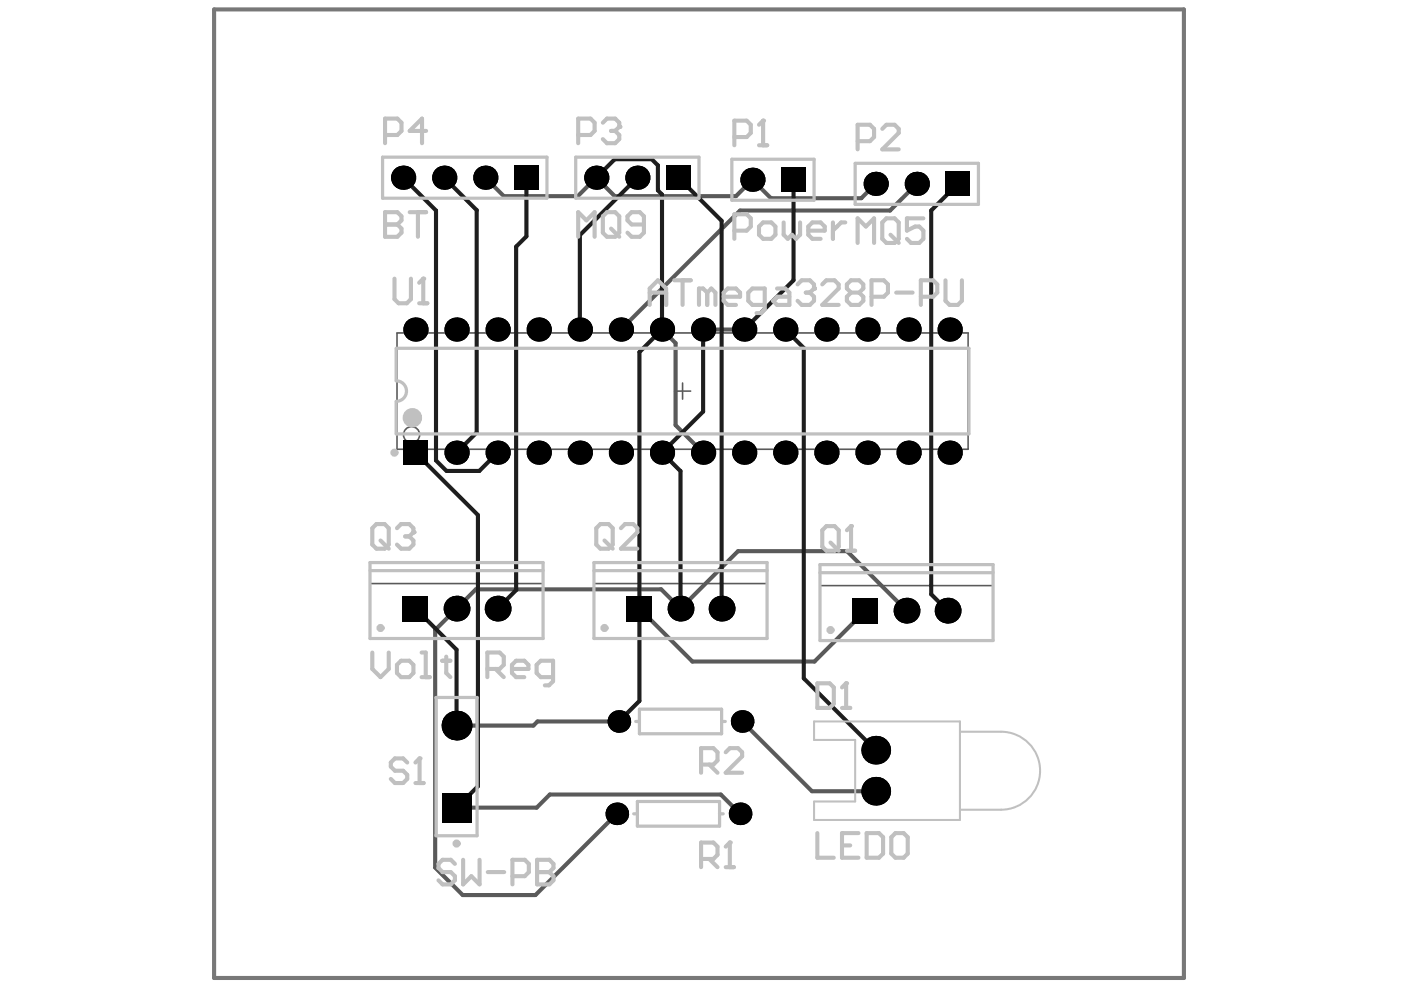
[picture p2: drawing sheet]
<svg xmlns="http://www.w3.org/2000/svg" width="297mm" height="210mm" viewBox="0 0 297 210" stroke-linecap="round" stroke-linejoin="round" font-family="sans-serif">
<g fill="none" stroke="#5a5a5a" stroke-width=".34">
<path d="M84.2 70.6h121.1v24.7h-121.1zM143 82.9h3.4M144.7 81.2v3.4M78.4 119.3h36.7v16.1h-36.7zM125.9 119.3h36.7v16.1h-36.7zM173.9 119.7h36.7v16.1h-36.7zM78.4 123.7h36.7M95.1 129h3.4M96.8 127.3v3.5M125.9 123.7h36.7M142.6 129h3.4M144.3 127.3v3.5"/>
<path d="M173.9 124.2h36.7M190.5 129.5h3.4M192.2 127.8v3.4"/>
<circle cx="87.3" cy="92.2" r="1.71"/>
</g>
<path d="M45.4 2h205.6v205.4h-205.6z" fill="none" stroke="#787878" stroke-width=".87"/>
<path d="M102.9 37.7l3.9 3.9h15.7l3.9-3.9 3.9 3.9h25.7l3.5-3.5 4 3.9h19.1l3.1-3M194.4 39l-5.7 5.6h-31.8l-25.3 25.3M140.4 69.9l2.8 2.8v17.4l5.9 5.9M149.1 69.9h8.7M135.6 129l11.2 11.3h25.9l10.8-10.8M192.2 129.5l-12.6-12.6h-23.1l-12.2 12.1-4.1-4h-39.3l-8.6 8.6v50.3l5.8 5.9h15.4l17.3-17.3M131.2 153h-17.2l-.9 .8h-16.3M157.4 153l14.8 14.8h13.5M96.8 171.2h17l2.8-2.7h36.2l4.1 4" fill="none" stroke="#5a5a5a" stroke-width=".87"/>
<g fill="#000">
<path d="M109 35.1h5.2v5.1h-5.2z" fill-rule="evenodd"/>
<path d="M109 35.1h5.2v5.1h-5.2z" fill-rule="evenodd"/>
<path d="M141.3 35.1h5.1v5.1h-5.1z" fill-rule="evenodd"/>
<path d="M141.3 35.1h5.1v5.1h-5.1z" fill-rule="evenodd"/>
<path d="M165.7 35.5h5.1v5.2h-5.1z" fill-rule="evenodd"/>
<path d="M165.7 35.5h5.1v5.2h-5.1z" fill-rule="evenodd"/>
<path d="M200.5 36.4h5.2v5.1h-5.2z" fill-rule="evenodd"/>
<path d="M200.5 36.4h5.2v5.1h-5.2z" fill-rule="evenodd"/>
<path d="M85.5 93.4h5.2v5.1h-5.2z" fill-rule="evenodd"/>
<path d="M85.5 93.4h5.2v5.1h-5.2z" fill-rule="evenodd"/>
<path d="M85.3 126.3h5.5v5.5h-5.5z" fill-rule="evenodd"/>
<path d="M85.3 126.3h5.5v5.5h-5.5z" fill-rule="evenodd"/>
<path d="M132.8 126.3h5.5v5.5h-5.5z" fill-rule="evenodd"/>
<path d="M132.8 126.3h5.5v5.5h-5.5z" fill-rule="evenodd"/>
<path d="M180.7 126.7h5.5v5.5h-5.5z" fill-rule="evenodd"/>
<path d="M180.7 126.7h5.5v5.5h-5.5z" fill-rule="evenodd"/>
<path d="M93.6 168.1h6.4v6.3h-6.4z" fill-rule="evenodd"/>
<path d="M93.6 168.1h6.4v6.3h-6.4z" fill-rule="evenodd"/>
</g>
<g fill="#000">
<circle cx="85.5" cy="37.7" r="2.57"/>
<circle cx="94.2" cy="37.7" r="2.57"/>
<circle cx="102.9" cy="37.7" r="2.57"/>
<circle cx="126.4" cy="37.7" r="2.57"/>
<circle cx="135.1" cy="37.7" r="2.57"/>
<circle cx="159.5" cy="38.1" r="2.57"/>
<circle cx="185.7" cy="39" r="2.57"/>
<circle cx="194.4" cy="39" r="2.57"/>
<circle cx="88.1" cy="69.9" r="2.57"/>
<circle cx="96.8" cy="69.9" r="2.57"/>
<circle cx="105.5" cy="69.9" r="2.57"/>
<circle cx="114.2" cy="69.9" r="2.57"/>
<circle cx="122.9" cy="69.9" r="2.57"/>
<circle cx="131.6" cy="69.9" r="2.57"/>
<circle cx="140.4" cy="69.9" r="2.57"/>
<circle cx="149.1" cy="69.9" r="2.57"/>
<circle cx="157.8" cy="69.9" r="2.57"/>
<circle cx="166.5" cy="69.9" r="2.57"/>
<circle cx="175.2" cy="69.9" r="2.57"/>
<circle cx="183.9" cy="69.9" r="2.57"/>
<circle cx="192.6" cy="69.9" r="2.57"/>
<circle cx="201.4" cy="69.9" r="2.57"/>
<circle cx="96.8" cy="96" r="2.57"/>
<circle cx="105.5" cy="96" r="2.57"/>
<circle cx="114.2" cy="96" r="2.57"/>
<circle cx="122.9" cy="96" r="2.57"/>
<circle cx="131.6" cy="96" r="2.57"/>
<circle cx="140.4" cy="96" r="2.57"/>
<circle cx="149.1" cy="96" r="2.57"/>
<circle cx="157.8" cy="96" r="2.57"/>
<circle cx="166.5" cy="96" r="2.57"/>
<circle cx="175.2" cy="96" r="2.57"/>
<circle cx="183.9" cy="96" r="2.57"/>
<circle cx="192.6" cy="96" r="2.57"/>
<circle cx="201.4" cy="96" r="2.57"/>
<circle cx="96.8" cy="129" r="2.74"/>
<circle cx="105.5" cy="129" r="2.74"/>
<circle cx="144.3" cy="129" r="2.74"/>
<circle cx="153" cy="129" r="2.74"/>
<circle cx="192.2" cy="129.5" r="2.74"/>
<circle cx="200.9" cy="129.5" r="2.74"/>
<circle cx="96.8" cy="153.8" r="3.2"/>
<circle cx="131.2" cy="153" r="2.4"/>
<circle cx="157.4" cy="153" r="2.4"/>
<circle cx="185.7" cy="159.1" r="3"/>
<circle cx="130.8" cy="172.5" r="2.4"/>
<circle cx="156.9" cy="172.5" r="2.4"/>
<circle cx="185.7" cy="167.8" r="3"/>
</g>
<path d="M85.5 37.7l6.9 6.9v53l2.3 2.2h6.9l3.9-3.8M94.2 37.7l6.9 6.8v47.2l-4.3 4.3M111.6 37.7v12.4l-2.2 2.2v72.8l-3.9 3.9M126.4 37.7l3.9-3.9h7.9l1.3 1.3v5.3l.9 .8v28.7l-4.8 4.8v73.9l-4.4 4.4M135.1 37.7l-12.2 12.2v20M143.8 37.7l9.2 9.1v82.2M168.2 38.1v21.3l-10.4 10.5M203.1 39l-5.7 5.6v81.4l3.5 3.5M149.1 69.9v17.4l-8.7 8.7 3.9 3.9v29.1M166.5 69.9l3.9 3.9v70l15.3 15.3M88.1 96l13.2 13.2v57.5l-4.5 4.5M88.1 129l8.7 8.7v16.1" fill="none" stroke="#1e1e1e" stroke-width=".87"/>
<g fill="none" stroke="#c0c0c0" stroke-width=".68">
<path d="M81.1 33.3h34.9v8.7h-34.9zM122.1 33.3h26.1v8.7h-26.1zM155.2 33.8h17.4v8.7h-17.4zM181.3 34.6h26.1v8.7h-26.1zM84 80.7v-6.9h121.4v18.2h-121.4v-6.9M78.4 119.3h36.7v16.1h-36.7zM125.9 119.3h36.7v16.1h-36.7zM173.9 119.7h36.7v16.1h-36.7zM78.4 121h36.7M125.9 121h36.7M173.9 121.4h36.7M92.4 147.9h8.8v29.3h-8.8z"/>
<path d="M134.8 153h.8M135.6 150.4h17.4v5.2h-17.4zM153 153h.8M134.3 172.5h.8M135.1 169.9h17.5v5.3h-17.5zM152.6 172.5h.7"/>
</g>
<path d="M172.6 153h30.9v20.9h-30.9v-4h8.7v-13h-8.7zM203.5 155.1h8.7M203.5 171.7h8.7" fill="none" stroke="#c0c0c0" stroke-width=".43"/>
<path d="M86.3 161.7l-.8-.9h-1.8l-.8 .9v.8l.8 .9h1.8l.8 .9v.9l-.8 .8h-1.8l-.8-.8M88.1 166h1.7M89 160.8v5.2" fill="none" stroke="#c0c0c0" stroke-width=".87"/>
<circle cx="89" cy="160.8" r=".43" fill="#c0c0c0"/>
<path d="M78.9 112l.9-.9h1.7l.9 .9v3.5l-.9 .8h-1.7l-.9-.8zM80.7 114.6l1.7 1.7M84.2 112l.8-.9h1.8l.8 .9v.9M89 160.8l-.9 .9" fill="none" stroke="#c0c0c0" stroke-width=".87"/>
<circle cx="87.6" cy="112.9" r=".43" fill="#c0c0c0"/>
<path d="M83.6 59.1v4.3l.9 .9h1.8l.8-.9v-4.3M89.7 59.1v5.2M88.9 64.3h1.7M85.9 113.7h.9M86.8 113.7l.8 .9v.9l-.8 .8h-1.8l-.8-.8M87.6 112.9l-.8 .8" fill="none" stroke="#c0c0c0" stroke-width=".87"/>
<circle cx="89.7" cy="59.1" r=".43" fill="#c0c0c0"/>
<path d="M81.6 45v5.2h2.7l.8-.9v-.8l-.8-.9h-2.7M89.7 59.1l-.8 .9" fill="none" stroke="#c0c0c0" stroke-width=".87"/>
<circle cx="81.6" cy="47.6" r=".43" fill="#c0c0c0"/>
<path d="M81.6 28.6h2.7l.8-.8v-1.8l-.8-.9h-2.7v5.3M90.3 27.8h-3.4l2.6-2.7v5.3M81.6 45h2.7l.8 .9v.8l-.8 .9h-2.7M86.9 45h3.4M88.6 45v5.2M173.3 144.9h2.6l.9 .8v3.5l-.9 .9h-2.6zM178.5 150.1h1.8M179.4 144.9v5.2" fill="none" stroke="#c0c0c0" stroke-width=".87"/>
<circle cx="179.4" cy="144.9" r=".43" fill="#c0c0c0"/>
<path d="M174.3 112.4l.9-.8h1.8l.8 .8v3.5l-.8 .9h-1.8l-.9-.9zM176.1 115l1.7 1.8M179.6 116.8h1.7M180.4 111.6v5.2M179.4 144.9l-.9 .8" fill="none" stroke="#c0c0c0" stroke-width=".87"/>
<circle cx="180.4" cy="111.6" r=".43" fill="#c0c0c0"/>
<path d="M180.4 111.6l-.8 .8M154.7 178.6v5.3M148.6 182.1h2.7l.8-.9v-1.7l-.8-.9h-2.7v5.3M150.4 182.1l1.7 1.8M153.9 183.9h1.7" fill="none" stroke="#c0c0c0" stroke-width=".87"/>
<circle cx="154.7" cy="178.6" r=".43" fill="#c0c0c0"/>
<path d="M154.7 178.6l-.8 .9M96.4 183.2l-.8-.9h-1.8l-.8 .9v.8l.8 .9h1.8l.8 .9v.8l-.8 .9h-1.8l-.8-.9M98.2 182.3v5.2l1.7-1.7 1.8 1.7v-5.2M103.4 184.9h3.5M108.6 185.8h2.7l.8-.9v-1.7l-.8-.9h-2.7v5.2M113.9 182.3v5.2h2.6l.9-.9v-.8l-.9-.9h-2.6" fill="none" stroke="#c0c0c0" stroke-width=".87"/>
<circle cx="113.9" cy="184.9" r=".43" fill="#c0c0c0"/>
<g fill="none" stroke="#c0c0c0" stroke-width=".87">
<path d="M122.6 28.6h2.6l.9-.8v-1.8l-.9-.9h-2.6v5.3M127.8 26l.9-.9h1.7l.9 .9v.9M122.6 50.2v-5.2l1.7 1.7 1.8-1.7v5.2M127.8 45.9l.9-.9h1.7l.9 .9v3.4l-.9 .9h-1.7l-.9-.9zM129.6 48.5l1.7 1.7M136.5 47.6h-2.6l-.9-.9v-.8l.9-.9h1.8l.8 .9v3.4l-.8 .9h-1.8l-.9-.9M155.7 48.9h2.6l.9-.9v-1.7l-.9-.9h-2.6v5.2M160.9 48l.9-.8h1.7l.9 .8v1.8l-.9 .8h-1.7l-.9-.8zM166.1 47.2v2.6l.9 .8 .9-.8 .9 .8 .8-.8v-2.6M171.4 48.9h3.5v-.9l-.9-.8h-1.8l-.8 .8v1.8l.8 .8h1.8M176.6 47.2v3.4M179.2 47.2h-.9l-1.7 1.7"/>
<path d="M181.8 51.5v-5.2l1.8 1.7 1.7-1.7v5.2M187.1 47.2l.8-.9h1.8l.8 .9v3.4l-.8 .9h-1.8l-.8-.9zM188.8 49.8l1.7 1.7M195.8 46.3h-3.5v2.6l1.7-.9h.9l.9 .9v1.7l-.9 .9h-1.7l-.9-.9M126.4 112l.9-.9h1.7l.9 .9v3.5l-.9 .8h-1.7l-.9-.8zM128.2 114.6l1.7 1.7M131.6 112l.9-.9h1.8l.8 .9v.9l-3.5 3.4h3.5M153.9 159.5l.8-.9h1.8l.8 .9v.9l-3.4 3.4h3.4M148.6 162.1h2.7l.8-.9v-1.7l-.8-.9h-2.7v5.2M150.4 162.1l1.7 1.7M113.9 182.3h2.6l.9 .9v.8l-.9 .9h-2.6"/>
</g>
<circle cx="131.3" cy="26.9" r=".43" fill="#c0c0c0"/>
<path d="M129.6 27.8h.8M130.4 27.8l.9 .8v.9l-.9 .9h-1.7l-.9-.9M131.3 26.9l-.9 .9M155.7 29.1h2.6l.9-.9v-1.7l-.9-.9h-2.6v5.2M160.9 30.8h1.8M161.8 25.6v5.2M181.8 29.9h2.6l.9-.8v-1.8l-.9-.8h-2.6v5.2M187.1 27.3l.8-.8h1.8l.8 .8v.9l-3.4 3.5h3.4" fill="none" stroke="#c0c0c0" stroke-width=".87"/>
<circle cx="161.8" cy="25.6" r=".43" fill="#c0c0c0"/>
<g fill="none" stroke="#c0c0c0" stroke-width=".87">
<path d="M161.8 25.6l-.9 .9M143 59.4h3.5M144.7 59.4v5.2M137.7 64.6v-3.4l1.8-1.8 1.7 1.8v3.4M137.7 62h3.5M149.9 62l-.8-.8h-.9v3.4M149.9 62v2.6M149.9 62l.9-.8 .9 .8v2.6M153.4 62.9h3.5v-.9l-.9-.8h-1.7l-.9 .8v1.8l.9 .8h1.7M162.1 64.6h-2.6l-.8-.8v-1.8l.8-.8h2.6v4.3l-.8 .9h-.9M164.7 61.2h1.8l.9 .8v2.6h-2.7l-.8-.8 .8-.9h2.7M169.1 60.3l.9-.9h1.7l.9 .9v.9"/>
<path d="M78.9 138.4v3.4l1.8 1.8 1.7-1.8v-3.4M89.4 138.4h.9v5.2M94.6 139.2v3.5l.9 .9M84.2 141l.8-.9h1.8l.8 .9v1.7l-.8 .9h-1.8l-.8-.9zM89.4 143.6h1.7M93.7 140.1h1.8M103.3 141.8h2.6l.9-.8v-1.8l-.9-.8h-2.6v5.2M105.1 141.8l1.7 1.8M108.6 141.8h3.4v-.8l-.8-.9h-1.8l-.8 .9v1.7l.8 .9h1.8M117.3 143.6h-2.7l-.8-.9v-1.7l.8-.9h2.7v4.3l-.9 .9h-.9M173.3 176.6v5.3h3.5M178.5 179.2h1.8"/>
<path d="M182 176.6h-3.5v5.3h3.5M183.7 176.6h2.7l.8 .9v3.5l-.8 .9h-2.7zM189 177.5l.8-.9h1.8l.9 .9v3.5l-.9 .9h-1.8l-.8-.9z"/>
</g>
<circle cx="172.6" cy="61.2" r=".43" fill="#c0c0c0"/>
<path d="M200.5 59.4v4.4l.8 .8h1.8l.8-.8v-4.4M170.8 62h.9M171.7 62l.9 .9v.9l-.9 .8h-1.7l-.9-.8M172.6 61.2l-.9 .8M174.3 60.3l.9-.9h1.7l.9 .9v.9l-3.5 3.4h3.5M180.4 62h1.8M180.4 62l-.8 .9v.9l.8 .8h1.8l.8-.8v-.9l-.8-.9M180.4 62l-.8-.8v-.9l.8-.9h1.8l.8 .9v.9l-.8 .8M184.8 62.9h2.6l.9-.9v-1.7l-.9-.9h-2.6v5.2M190 62h3.5M195.2 62.9h2.6l.9-.9v-1.7l-.9-.9h-2.6v5.2" fill="none" stroke="#c0c0c0" stroke-width=".87"/>
<g fill="none" stroke="#c0c0c0" stroke-width=".86">
<circle cx="83.6" cy="96" r=".43"/>
<circle cx="80.7" cy="133.2" r=".43"/>
<circle cx="128.2" cy="133.2" r=".43"/>
<circle cx="176.1" cy="133.6" r=".43"/>
<circle cx="96.8" cy="178.9" r=".43"/>
</g>
<circle cx="87.4" cy="88.6" r="1.03" fill="none" stroke="#c0c0c0" stroke-width="2.1"/>
<path d="M84 80.7a2.18 2.18 0 0 1 2.2 2.2 2.18 2.18 0 0 1-2.2 2.2" fill="none" stroke="#c0c0c0" stroke-width=".68"/>
<path d="M212.2 155.1a8.3 8.3 0 0 1 8.3 8.3 8.3 8.3 0 0 1-8.3 8.3" fill="none" stroke="#c0c0c0" stroke-width=".43"/>
</svg>
